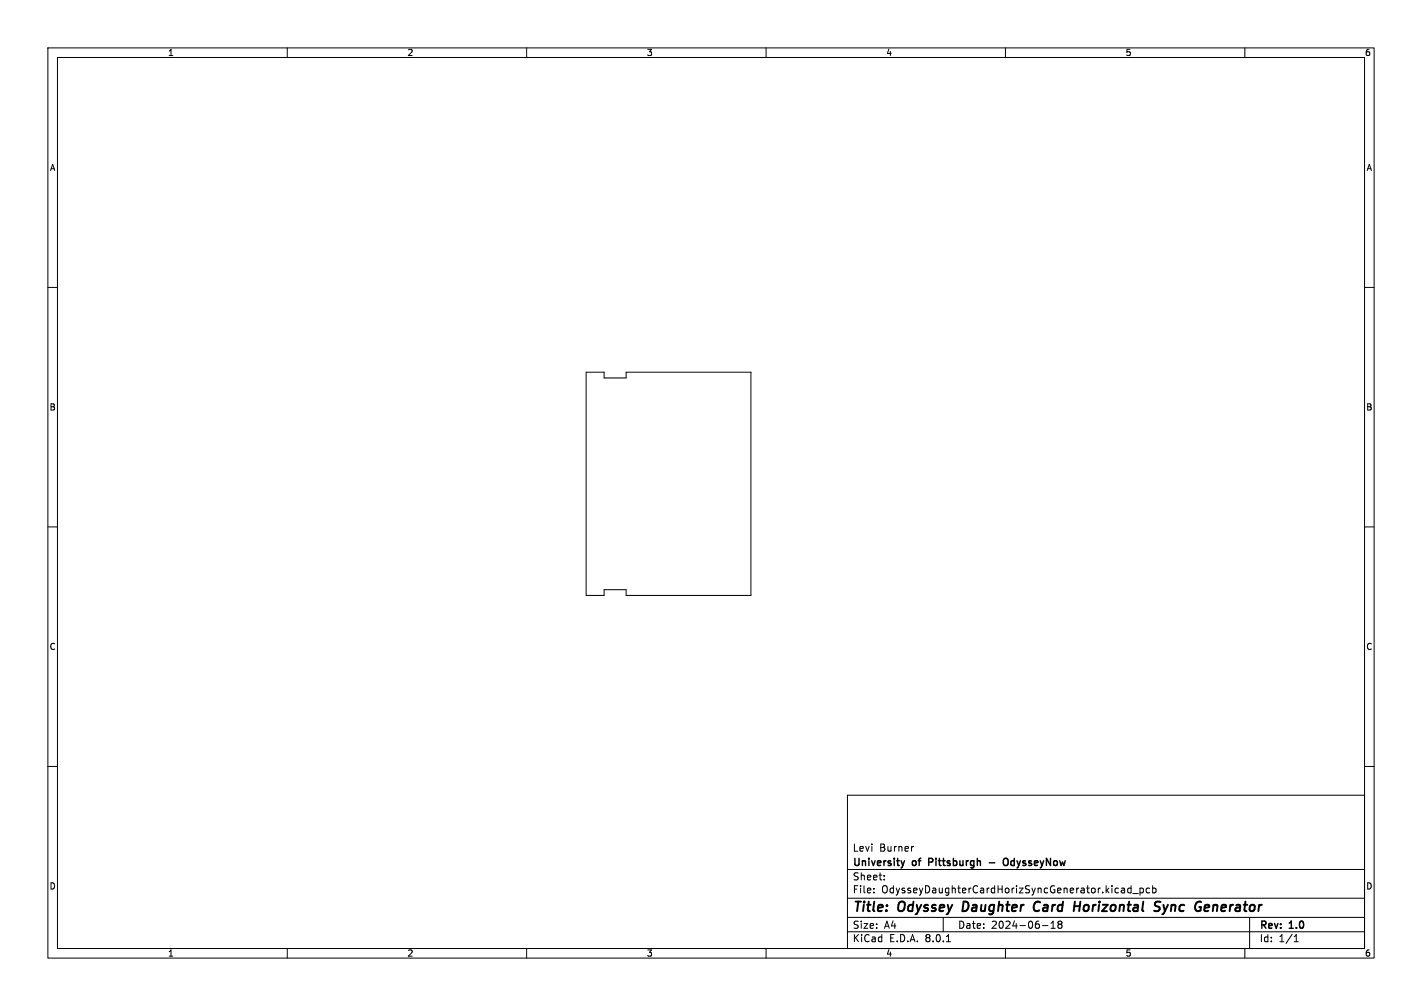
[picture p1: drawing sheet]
<svg xmlns="http://www.w3.org/2000/svg" width="297mm" height="210mm" viewBox="0 0 297 210" stroke-linecap="round" stroke-linejoin="round" font-family="sans-serif">
<defs><g id="words">
<g font-size="2.8">
<text x="178" y="190.9">Title:</text>
<text x="187.7" y="190.9">Odyssey</text>
<text x="201.9" y="190.9">Daughter</text>
<text x="217.5" y="190.9">Card</text>
<text x="226.7" y="190.9">Horizontal</text>
<text x="244.4" y="190.9">Sync</text>
<text x="253.7" y="190.9">Generator</text>
</g>
<g font-size="2.1">
<text x="178" y="178">Levi</text>
<text x="183.7" y="178">Burner</text>
<text x="178" y="184">Sheet:</text>
<text x="178" y="181.2">University</text>
<text x="190.7" y="181.2">of</text>
<text x="194.6" y="181.2">Pittsburgh</text>
<text x="211.5" y="181.2">OdysseyNow</text>
<text x="178" y="186.7">File:</text>
<text x="184.1" y="186.7">OdysseyDaughterCardHorizSyncGenerator.kicad_pcb</text>
<text x="178" y="196.9">KiCad</text>
<text x="178" y="194.1">Size:</text>
<text x="184.7" y="194.1">A4</text>
<text x="185.7" y="196.9">E.D.A.</text>
<text x="193.3" y="196.9">8.0.1</text>
<text x="200" y="194.1">Date:</text>
<text x="207" y="194.1">2024-06-18</text>
<text x="263" y="194.3">Rev:</text>
<text x="263" y="196.9">Id:</text>
<text x="267.1" y="196.9">1/1</text>
<text x="269.4" y="194.3">1.0</text>
</g>
<g font-size="1.8">
<text x="35" y="11.9">1</text>
<text x="85" y="11.9">2</text>
<text x="135" y="11.9">3</text>
<text x="185" y="11.9">4</text>
<text x="235" y="11.9">5</text>
<text x="285" y="11.9">6</text>
<text x="10.3" y="35.9">A</text>
<text x="285.4" y="35.9">A</text>
<text x="10.3" y="85.9">B</text>
<text x="285.3" y="85.9">B</text>
<text x="10.3" y="135.9">C</text>
<text x="285.3" y="135.9">C</text>
<text x="10.3" y="185.9">D</text>
<text x="285.3" y="185.9">D</text>
<text x="35" y="199.9">1</text>
<text x="85" y="199.9">2</text>
<text x="135" y="199.9">3</text>
<text x="185" y="199.9">4</text>
<text x="235" y="199.9">5</text>
<text x="285" y="199.9">6</text>
</g>
</g></defs>
<g fill="none" stroke="#000" stroke-width=".21">
<path d="M10 10h277v190h-277zM12 12h273v186h-273zM60 10v2M110 10v2M160 10v2M210 10v2M260 10v2M10 60h2M285 60h2M122.4 77.7h3.8v1.2h4.6v-1.2h26v46.6h-26v-1.2h-4.6v1.2h-3.8zM10 110h2M285 110h2"/>
<path d="M10 160h2M285 160h2M177 166h108v32h-108zM190.8 176.7l-.3 .1M60 198v2M110 198v2M160 198v2M177 194.5h108M177 191.5h108M177 187.5h108M177 181.5h108M182.5 186.3v.1"/>
<path d="M182.5 185.5v.1M184.7 183.6v.1M184.7 182.8v.1M197 191.5v3M197.7 196.6h.8M210 198v2M217.7 193.2h1.2M219.5 193.8h.9M219.5 192.7l.5-.4v1.5M221.2 192.9l-.2 .3v.3l.2 .3 .5-.1 .1-.2-.1-.4-.2-.2M221.2 192.9l-.2-.2 .2-.4 .5 .1 .1 .2-.3 .3M221.2 192.9h.3"/>
<path d="M234.8 185.5l.1 .9M234.9 186.3l-.2 .1M234.9 185.8h-.2M236.2 184.9v1.5M236.2 185.5l-.4-.1-.3 .3 .2 .6h.5M236.6 186.5h1.1M238.1 185.5l.4-.1 .3 .3-.1 .6h-.6M238.1 185.4v1.5M240.1 185.5l-.4-.1-.3 .3 .1 .6h.6M240.7 185.5l.5-.1 .3 .3-.2 .6h-.6M240.7 184.9v1.5M260 198v2"/>
<path d="M261 191.5v6.5M270.3 196.6h.9M270.3 195.5l.4-.4v1.5"/>
</g>
<path d="M201.3 188.2l-.3 2h.5M216.9 188.2a1.07 1.07 0 0 0-1 .8 1.07 1.07 0 0 0 .5 1.2l.5-.1M224.4 189.2h1.1M225.6 188.2l-.2 2M241.4 188.3h1M241.5 189.2l.6 .2 .1 .4-.4 .4h-.5M243 188.9l.3 1.3M243.3 190.2l-.2 .5-.4 .2M243.9 188.9l-.6 1.3M251.9 188.9l.6 .1 .1 .4-1 .1M252.4 190.1l-.6 .1" fill="none" stroke="#000" stroke-width=".4"/>
<path d="M188.9 179.7l-.3 1M194 180h.6M194.6 179.2h-.6v1.5M209.6 179.4l.3-.2a.5 .5 0 0 1 .7 .5v.5a.5 .5 0 0 1-.5 .5 .5 .5 0 0 1-.5-.5zM206.6 180.1h1.2" fill="none" stroke="#000" stroke-width=".3"/>
<use href="#words"/>
</svg>
